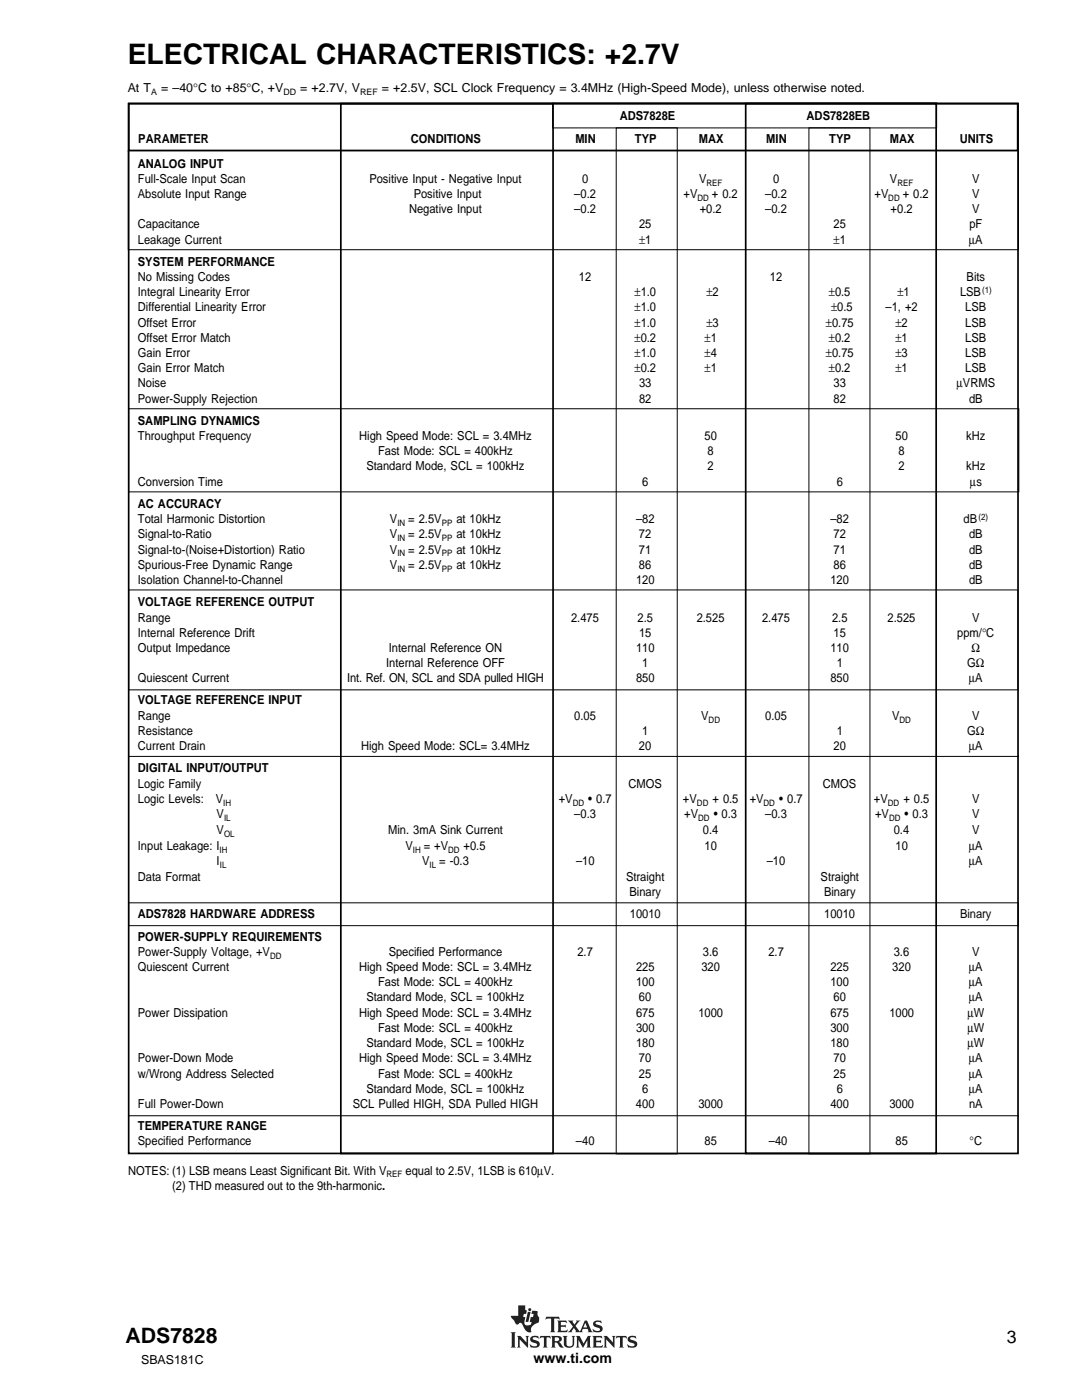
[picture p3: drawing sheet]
<svg xmlns="http://www.w3.org/2000/svg" width="216mm" height="279mm" viewBox="0 0 216 279" stroke-linecap="round" stroke-linejoin="round" font-family="sans-serif">
<defs><g id="words">
<text font-size="5.6" x="25.5" y="12.7">ELECTRICAL CHARACTERISTICS: +2.7V</text>
<text font-size="4.2" x="25.1" y="268">ADS7828</text>
<text font-size="3.5" x="200.9" y="268.1">3</text>
<text font-size="2.8" x="106.5" y="272">www.ti.com</text>
<g font-size="2.5">
<text x="25.5" y="18.3">At T</text>
<text x="32.2" y="18.3">= –40°C to +85°C, +V</text>
<text x="59.9" y="18.3">= +2.7V, V</text>
<text x="76.2" y="18.3">= +2.5V, SCL Clock Frequency = 3.4MHz (High-Speed Mode), unless otherwise noted.</text>
<text x="27.6" y="28.6">PARAMETER</text>
<text x="82" y="28.6">CONDITIONS</text>
<text x="114.8" y="28.6">MIN</text>
<text x="123.7" y="24">ADS7828E</text>
<text x="126.7" y="28.6">TYP</text>
<text x="139.4" y="28.6">MAX</text>
<text x="152.9" y="28.6">MIN</text>
<text x="161" y="24">ADS7828EB</text>
<text x="165.5" y="28.6">TYP</text>
<text x="177.5" y="28.6">MAX</text>
<text x="191.5" y="28.6">UNITS</text>
<text x="27.5" y="33.4">ANALOG INPUT</text>
<text x="27.5" y="36.4">Full-Scale Input Scan</text>
<text x="27.5" y="39.5">Absolute Input Range</text>
<text x="73.7" y="36.4">Positive Input - Negative Input</text>
<text x="82.5" y="39.5">Positive Input</text>
<text x="114.6" y="39.5">–0.2</text>
<text x="116.2" y="36.4">0</text>
<text x="136.4" y="39.5">+V</text>
<text x="139.5" y="36.4">V</text>
<text x="142" y="39.5">+ 0.2</text>
<text x="152.7" y="39.5">–0.2</text>
<text x="154.3" y="36.4">0</text>
<text x="174.5" y="39.5">+V</text>
<text x="177.6" y="36.4">V</text>
<text x="180.1" y="39.5">+ 0.2</text>
<text x="194" y="39.5">V</text>
<text x="194" y="36.4">V</text>
<text x="27.5" y="45.6">Capacitance</text>
<text x="81.6" y="42.5">Negative Input</text>
<text x="114.6" y="42.5">–0.2</text>
<text x="127.5" y="45.6">25</text>
<text x="139.6" y="42.5">+0.2</text>
<text x="152.7" y="42.5">–0.2</text>
<text x="166.3" y="45.6">25</text>
<text x="177.7" y="42.5">+0.2</text>
<text x="193.4" y="45.6">pF</text>
<text x="194" y="42.5">V</text>
<text x="27.5" y="48.6">Leakage Current</text>
<text x="27.5" y="53">SYSTEM PERFORMANCE</text>
<text x="127.5" y="48.6">±1</text>
<text x="166.3" y="48.6">±1</text>
<text x="193.3" y="48.6">µA</text>
<text x="27.5" y="56.1">No Missing Codes</text>
<text x="27.5" y="59.1">Integral Linearity Error</text>
<text x="115.5" y="56.1">12</text>
<text x="126.6" y="59.1">±1.0</text>
<text x="141" y="59.1">±2</text>
<text x="153.6" y="56.1">12</text>
<text x="165.4" y="59.1">±0.5</text>
<text x="179.1" y="59.1">±1</text>
<text x="191.6" y="59.1">LSB</text>
<text x="192.9" y="56.1">Bits</text>
<text x="27.5" y="62.1">Differential Linearity Error</text>
<text x="27.5" y="65.2">Offset Error</text>
<text x="126.6" y="62.1">±1.0</text>
<text x="126.6" y="65.2">±1.0</text>
<text x="141" y="65.2">±3</text>
<text x="164.8" y="65.2">±0.75</text>
<text x="165.8" y="62.1">±0.5</text>
<text x="176.7" y="62.1">–1, +2</text>
<text x="178.7" y="65.2">±2</text>
<text x="192.6" y="62.1">LSB</text>
<text x="192.6" y="65.2">LSB</text>
<text x="27.5" y="68.2">Offset Error Match</text>
<text x="27.5" y="71.2">Gain Error</text>
<text x="126.6" y="68.2">±0.2</text>
<text x="126.6" y="71.2">±1.0</text>
<text x="140.6" y="68.2">±1</text>
<text x="140.6" y="71.2">±4</text>
<text x="164.8" y="71.2">±0.75</text>
<text x="165.4" y="68.2">±0.2</text>
<text x="178.7" y="68.2">±1</text>
<text x="178.7" y="71.2">±3</text>
<text x="192.6" y="68.2">LSB</text>
<text x="192.6" y="71.2">LSB</text>
<text x="27.5" y="74.3">Gain Error Match</text>
<text x="27.5" y="77.3">Noise</text>
<text x="126.6" y="74.3">±0.2</text>
<text x="127.5" y="77.3">33</text>
<text x="140.6" y="74.3">±1</text>
<text x="165.4" y="74.3">±0.2</text>
<text x="166.3" y="77.3">33</text>
<text x="178.7" y="74.3">±1</text>
<text x="190.9" y="77.3">µVRMS</text>
<text x="192.6" y="74.3">LSB</text>
<text x="27.5" y="80.3">Power-Supply Rejection</text>
<text x="127.5" y="80.3">82</text>
<text x="166.3" y="80.3">82</text>
<text x="193.4" y="80.3">dB</text>
<text x="27.5" y="84.8">SAMPLING DYNAMICS</text>
<text x="27.5" y="87.8">Throughput Frequency</text>
<text x="71.7" y="87.8">High Speed Mode: SCL = 3.4MHz</text>
<text x="140.6" y="87.8">50</text>
<text x="178.7" y="87.8">50</text>
<text x="192.8" y="87.8">kHz</text>
<text x="73.1" y="93.9">Standard Mode, SCL = 100kHz</text>
<text x="75.4" y="90.8">Fast Mode: SCL = 400kHz</text>
<text x="141.2" y="90.8">8</text>
<text x="141.2" y="93.9">2</text>
<text x="179.3" y="90.8">8</text>
<text x="179.3" y="93.9">2</text>
<text x="192.8" y="93.9">kHz</text>
<text x="27.5" y="96.9">Conversion Time</text>
<text x="27.5" y="101.4">AC ACCURACY</text>
<text x="128.1" y="96.9">6</text>
<text x="167" y="96.9">6</text>
<text x="193.5" y="96.9">µs</text>
<text x="27.5" y="107.4">Signal-to-Ratio</text>
<text x="27.5" y="104.4">Total Harmonic Distortion</text>
<text x="77.8" y="104.4">V</text>
<text x="77.8" y="107.4">V</text>
<text x="81.4" y="104.4">= 2.5V</text>
<text x="81.4" y="107.4">= 2.5V</text>
<text x="91.1" y="104.4">at 10kHz</text>
<text x="91.1" y="107.4">at 10kHz</text>
<text x="126.9" y="104.4">–82</text>
<text x="127.5" y="107.4">72</text>
<text x="165.7" y="104.4">–82</text>
<text x="166.3" y="107.4">72</text>
<text x="192.3" y="104.4">dB</text>
<text x="193.4" y="107.4">dB</text>
<text x="27.5" y="110.5">Signal-to-(Noise+Distortion) Ratio</text>
<text x="27.5" y="113.5">Spurious-Free Dynamic Range</text>
<text x="77.8" y="110.5">V</text>
<text x="77.8" y="113.5">V</text>
<text x="81.4" y="110.5">= 2.5V</text>
<text x="81.4" y="113.5">= 2.5V</text>
<text x="91.1" y="110.5">at 10kHz</text>
<text x="91.1" y="113.5">at 10kHz</text>
<text x="127.5" y="110.5">71</text>
<text x="127.5" y="113.5">86</text>
<text x="166.3" y="110.5">71</text>
<text x="166.3" y="113.5">86</text>
<text x="193.4" y="110.5">dB</text>
<text x="193.4" y="113.5">dB</text>
<text x="27.5" y="116.5">Isolation Channel-to-Channel</text>
<text x="126.9" y="116.5">120</text>
<text x="165.7" y="116.5">120</text>
<text x="193.4" y="116.5">dB</text>
<text x="27.5" y="121">VOLTAGE REFERENCE OUTPUT</text>
<text x="27.5" y="124">Range</text>
<text x="114" y="124">2.475</text>
<text x="127.2" y="124">2.5</text>
<text x="139" y="124">2.525</text>
<text x="152.1" y="124">2.475</text>
<text x="166" y="124">2.5</text>
<text x="177.1" y="124">2.525</text>
<text x="194" y="124">V</text>
<text x="27.5" y="127">Internal Reference Drift</text>
<text x="27.5" y="130.1">Output Impedance</text>
<text x="77.6" y="130.1">Internal Reference ON</text>
<text x="126.9" y="130.1">110</text>
<text x="127.5" y="127">15</text>
<text x="165.7" y="130.1">110</text>
<text x="166.3" y="127">15</text>
<text x="191" y="127">ppm/°C</text>
<text x="193.8" y="130.1">Ω</text>
<text x="27.5" y="136.1">Quiescent Current</text>
<text x="69.3" y="136.1">Int. Ref. ON, SCL and SDA pulled HIGH</text>
<text x="77" y="133.1">Internal Reference OFF</text>
<text x="126.9" y="136.1">850</text>
<text x="128.1" y="133.1">1</text>
<text x="165.7" y="136.1">850</text>
<text x="167" y="133.1">1</text>
<text x="193" y="133.1">GΩ</text>
<text x="193.3" y="136.1">µA</text>
<text x="27.5" y="140.6">VOLTAGE REFERENCE INPUT</text>
<text x="27.5" y="143.6">Range</text>
<text x="114.6" y="143.6">0.05</text>
<text x="139.9" y="143.6">V</text>
<text x="152.7" y="143.6">0.05</text>
<text x="178" y="143.6">V</text>
<text x="194" y="143.6">V</text>
<text x="27.5" y="146.7">Resistance</text>
<text x="27.5" y="149.7">Current Drain</text>
<text x="72.1" y="149.7">High Speed Mode: SCL= 3.4MHz</text>
<text x="127.5" y="149.7">20</text>
<text x="128.1" y="146.7">1</text>
<text x="166.3" y="149.7">20</text>
<text x="167" y="146.7">1</text>
<text x="193" y="146.7">GΩ</text>
<text x="193.3" y="149.7">µA</text>
<text x="27.5" y="154.1">DIGITAL INPUT/OUTPUT</text>
<text x="27.5" y="157.2">Logic Family</text>
<text x="27.5" y="160.2">Logic Levels:</text>
<text x="43.1" y="160.2">V</text>
<text x="111.5" y="160.2">+V</text>
<text x="117.4" y="160.2">• 0.7</text>
<text x="125.4" y="157.2">CMOS</text>
<text x="136.3" y="160.2">+V</text>
<text x="142.2" y="160.2">+ 0.5</text>
<text x="149.6" y="160.2">+V</text>
<text x="155.5" y="160.2">• 0.7</text>
<text x="164.2" y="157.2">CMOS</text>
<text x="174.4" y="160.2">+V</text>
<text x="180.3" y="160.2">+ 0.5</text>
<text x="194" y="160.2">V</text>
<text x="43.2" y="166.4">V</text>
<text x="43.2" y="163.2">V</text>
<text x="77.5" y="166.4">Min. 3mA Sink Current</text>
<text x="114.6" y="163.2">–0.3</text>
<text x="136.5" y="163.2">+V</text>
<text x="140.2" y="166.4">0.4</text>
<text x="142.4" y="163.2">• 0.3</text>
<text x="152.7" y="163.2">–0.3</text>
<text x="174.6" y="163.2">+V</text>
<text x="178.3" y="166.4">0.4</text>
<text x="180.5" y="163.2">• 0.3</text>
<text x="194" y="166.4">V</text>
<text x="194" y="163.2">V</text>
<text x="27.5" y="169.5">Input Leakage: I</text>
<text x="43.2" y="172.7">I</text>
<text x="80.9" y="169.5">V</text>
<text x="84.2" y="172.7">V</text>
<text x="84.5" y="169.5">= +V</text>
<text x="87.6" y="172.7">= -0.3</text>
<text x="92.5" y="169.5">+0.5</text>
<text x="114.9" y="172.7">–10</text>
<text x="140.6" y="169.5">10</text>
<text x="153" y="172.7">–10</text>
<text x="178.7" y="169.5">10</text>
<text x="193.3" y="169.5">µA</text>
<text x="193.3" y="172.7">µA</text>
<text x="27.5" y="175.8">Data Format</text>
<text x="124.9" y="175.8">Straight</text>
<text x="125.6" y="178.9">Binary</text>
<text x="163.7" y="175.8">Straight</text>
<text x="164.4" y="178.9">Binary</text>
<text x="27.5" y="183.3">ADS7828 HARDWARE ADDRESS</text>
<text x="125.7" y="183.3">10010</text>
<text x="164.5" y="183.3">10010</text>
<text x="191.6" y="183.3">Binary</text>
<text x="27.5" y="187.7">POWER-SUPPLY REQUIREMENTS</text>
<text x="27.5" y="190.8">Power-Supply Voltage, +V</text>
<text x="77.6" y="190.8">Specified Performance</text>
<text x="115.2" y="190.8">2.7</text>
<text x="140.2" y="190.8">3.6</text>
<text x="153.3" y="190.8">2.7</text>
<text x="178.3" y="190.8">3.6</text>
<text x="194" y="190.8">V</text>
<text x="27.5" y="193.8">Quiescent Current</text>
<text x="71.7" y="193.8">High Speed Mode: SCL = 3.4MHz</text>
<text x="75.4" y="196.9">Fast Mode: SCL = 400kHz</text>
<text x="126.9" y="193.8">225</text>
<text x="126.9" y="196.9">100</text>
<text x="139.9" y="193.8">320</text>
<text x="165.7" y="193.8">225</text>
<text x="165.7" y="196.9">100</text>
<text x="178.1" y="193.8">320</text>
<text x="193.3" y="193.8">µA</text>
<text x="193.3" y="196.9">µA</text>
<text x="27.5" y="202.9">Power Dissipation</text>
<text x="71.7" y="202.9">High Speed Mode: SCL = 3.4MHz</text>
<text x="73.1" y="199.9">Standard Mode, SCL = 100kHz</text>
<text x="126.9" y="202.9">675</text>
<text x="127.5" y="199.9">60</text>
<text x="139.4" y="202.9">1000</text>
<text x="165.7" y="202.9">675</text>
<text x="166.3" y="199.9">60</text>
<text x="177.5" y="202.9">1000</text>
<text x="193" y="202.9">µW</text>
<text x="193.3" y="199.9">µA</text>
<text x="73.1" y="209">Standard Mode, SCL = 100kHz</text>
<text x="75.4" y="206">Fast Mode: SCL = 400kHz</text>
<text x="126.9" y="209">180</text>
<text x="126.9" y="206">300</text>
<text x="165.7" y="209">180</text>
<text x="165.7" y="206">300</text>
<text x="193" y="206">µW</text>
<text x="193" y="209">µW</text>
<text x="27.5" y="215.1">w/Wrong Address Selected</text>
<text x="27.5" y="212">Power-Down Mode</text>
<text x="71.7" y="212">High Speed Mode: SCL = 3.4MHz</text>
<text x="75.4" y="215.1">Fast Mode: SCL = 400kHz</text>
<text x="127.5" y="215.1">25</text>
<text x="127.5" y="212">70</text>
<text x="166.3" y="215.1">25</text>
<text x="166.3" y="212">70</text>
<text x="193.3" y="215.1">µA</text>
<text x="193.3" y="212">µA</text>
<text x="27.5" y="221.1">Full Power-Down</text>
<text x="70.4" y="221.1">SCL Pulled HIGH, SDA Pulled HIGH</text>
<text x="73.1" y="218.1">Standard Mode, SCL = 100kHz</text>
<text x="126.9" y="221.1">400</text>
<text x="128.1" y="218.1">6</text>
<text x="139.4" y="221.1">3000</text>
<text x="165.7" y="221.1">400</text>
<text x="167" y="218.1">6</text>
<text x="177.5" y="221.1">3000</text>
<text x="193.3" y="218.1">µA</text>
<text x="193.4" y="221.1">nA</text>
<text x="27.5" y="225.6">TEMPERATURE RANGE</text>
<text x="27.5" y="228.6">Specified Performance</text>
<text x="114.9" y="228.6">–40</text>
<text x="140.6" y="228.6">85</text>
<text x="153.4" y="228.6">–40</text>
<text x="178.7" y="228.6">85</text>
<text x="193.5" y="228.6">°C</text>
<text x="25.6" y="234.4">NOTES: (1) LSB means Least Significant Bit. With V</text>
<text x="34.4" y="237.6">(2) THD measured out to the 9th-harmonic.</text>
<text x="80.9" y="234.4">equal to 2.5V, 1LSB is 610µV.</text>
<text x="28.2" y="272.2">SBAS181C</text>
</g>
<g font-size="1.8">
<text x="30.1" y="18.9">A</text>
<text x="56.6" y="18.9">DD</text>
<text x="71.9" y="18.9">REF</text>
<text x="139.1" y="40.1">DD</text>
<text x="141" y="37">REF</text>
<text x="177.2" y="40.1">DD</text>
<text x="179.1" y="37">REF</text>
<text x="196" y="58.4">(1)</text>
<text x="79.3" y="105">IN</text>
<text x="88.1" y="105">PP</text>
<text x="195.2" y="103.7">(2)</text>
<text x="79.3" y="108">IN</text>
<text x="79.3" y="111">IN</text>
<text x="88.1" y="108">PP</text>
<text x="88.1" y="111">PP</text>
<text x="79.3" y="114.1">IN</text>
<text x="88.1" y="114.1">PP</text>
<text x="141.4" y="144.2">DD</text>
<text x="179.5" y="144.2">DD</text>
<text x="44.5" y="160.8">IH</text>
<text x="114.3" y="160.8">DD</text>
<text x="139.1" y="160.8">DD</text>
<text x="152.4" y="160.8">DD</text>
<text x="177.2" y="160.8">DD</text>
<text x="44.7" y="163.8">IL</text>
<text x="44.7" y="167">OL</text>
<text x="139.3" y="163.8">DD</text>
<text x="177.4" y="163.8">DD</text>
<text x="43.8" y="170.1">IH</text>
<text x="43.9" y="173.3">IL</text>
<text x="82.4" y="170.1">IH</text>
<text x="85.7" y="173.3">IL</text>
<text x="89.4" y="170.1">DD</text>
<text x="53.9" y="191.3">DD</text>
<text x="77.1" y="234.9">REF</text>
</g>
</g></defs>
<g fill="#231f20">
<path d="M103.4 260.5h1.4v.9l.3 .1-.1 .7h-.5l-.1 .6h.4l-.2 1a.56 .56 0 0 0 .5 .7l.8-.1 .2-.6h-.4l.2-1h.4l.2-.6h-.5l.2-.6 1.1 .1-.1 .7 .4 .4v.7a.5 .5 0 0 1-.6 .6l-1 .8v.7a.2 .2 0 0 1 0 .2 .2 .2 0 0 1-.2 .1 2 2 0 0 1-1.6-1.6 .44 .44 0 0 0-.4-.3 .44 .44 0 0 0-.4 .3h-.3l-.2-.1-.9-1.3-.1-.3h1.5z" fill-rule="evenodd"/>
<path d="M105.3 261.8h.6l-.5 2h-.5z" fill-rule="evenodd"/>
<path d="M118.5 263.8l.4-.2 1-.1 .2 .6-.6-.3-.6 .1a.34 .34 0 0 0 0 .4 .34 .34 0 0 0 .4 .1 .77 .77 0 0 1 .9 .4 .77 .77 0 0 1-.2 .9l-.5 .2h-1l-.3-.7 .6 .4h.5a.36 .36 0 0 0 .4-.4 .36 .36 0 0 0-.5-.2 .75 .75 0 0 1-.7-.4 .75 .75 0 0 1 0-.8z" fill-rule="evenodd"/>
<path d="M111.2 263.5h1.8l.1 .6-.4-.3-.8 .1v.6h.8l.2-.2v.7l-.3-.2h-.7v.7l1 .1 .3-.3-.1 .6h-1.9l.2-.4v-1.6z" fill-rule="evenodd"/>
<path d="M109 262.8h2.5l.2 .6-.5-.3-.6 .1v2.4l.2 .3h-1l.2-.3v-2.4l-.7-.1-.4 .3z" fill-rule="evenodd"/>
<path d="M113.3 263.5h1.1l-.1 .3 .3 .5 .5-.6-.2-.2h.9l-1 1.1 .9 1.1 1-2.2h.4l.9 2.1 .3 .3h-1l.1-.2-.1-.5h-1l-.2 .5 .2 .2h-1.5l.1-.3-.4-.6-.4 .7 .1 .2h-.9l1-1.2z" fill-rule="evenodd"/>
<circle cx="105.7" cy="261.4" r=".31"/>
</g>
<path d="M116.8 264l.4 .9h-.8z" fill="#fff"/>
<g fill="#231f20">
<path d="M101.9 265.9h1l-.2 .2v2.6l.2 .2h-1l.2-.2v-2.6z" fill-rule="evenodd"/>
<path d="M103.2 266.6h.6l1.3 1.3-.1-1-.2-.3h.8l-.2 .3v2.1l-1.7-1.7v1.4l.2 .2h-.7l.2-.2v-1.8z" fill-rule="evenodd"/>
<path d="M112.3 266.6h.9l-.2 .3v1.4l.2 .3 .3 .1 .5-.1 .3-.3v-1.4l-.2-.3h.7l-.2 .3v1.3a1.05 1.05 0 0 1-1.1 .8 1.05 1.05 0 0 1-1-.8v-1.3z" fill-rule="evenodd"/>
<path d="M107.8 266.6h2l.1 .6-.4-.3-.4 .1v1.7l.2 .2h-1l.2-.3v-1.6l-.5-.1-.3 .3z" fill-rule="evenodd"/>
<path d="M106 266.8l.4-.2h1l.1 .5-.8-.2a.28 .28 0 0 0-.4 .1 .28 .28 0 0 0 .3 .4 .94 .94 0 0 1 1.1 1.1l-.6 .4-1.2 .1-.2-.7 .8 .4 .6-.1a.65 .65 0 0 0-.8-.7 .63 .63 0 0 1-.5-.4 .63 .63 0 0 1 .2-.7z" fill-rule="evenodd"/>
<path d="M114.9 266.6h.8l.7 1.5 .9-1.5h.6l-.2 .3v1.8l.3 .2h-1l.2-.2v-1.2l-.9 1.5-.9-1.6v1.2l.2 .3h-.7l.2-.3v-1.6z" fill-rule="evenodd"/>
<path d="M120.4 266.6h.7l1.2 1.3v-1l-.2-.3h.7l-.2 .3v2.1l-1.6-1.7v1.4l.2 .2h-.8l.2-.2v-1.8z" fill-rule="evenodd"/>
<path d="M118.2 266.6h1.8l.2 .6-.5-.3-.7 .1v.6h.7l.2-.2v.6l-.2-.1h-.7v.7l.9 .1 .4-.3-.1 .5h-2l.2-.2v-1.8z" fill-rule="evenodd"/>
<path d="M123 266.6h2l.1 .6-.3-.3-.5 .1v1.7l.2 .2h-1l.2-.2v-1.7l-.4-.1-.5 .3z" fill-rule="evenodd"/>
<path d="M125.4 266.8a1.44 1.44 0 0 1 1.3-.1l.1-.1 .2 .5-.4-.2a.51 .51 0 0 0-.8 .3l.1 .1a1.26 1.26 0 0 1 1.3 .9l-.3 .6-.6 .2h-.9l-.3-.7 .8 .4 .7-.1a.38 .38 0 0 0-.1-.5 .38 .38 0 0 0-.4-.1 .72 .72 0 0 1-.8-.3 .72 .72 0 0 1 .1-.9z" fill-rule="evenodd"/>
<path d="M110 266.6h1.3a.62 .62 0 0 1 .8 .5 .62 .62 0 0 1-.6 .7l1 1-.2 .2a1.03 1.03 0 0 1-1.1-.9l-.5-.2v.8l.2 .2h-.9l.2-.3v-1.6z" fill-rule="evenodd"/>
</g>
<path d="M110.7 266.9h.4a.39 .39 0 0 1 .5 .3 .39 .39 0 0 1-.4 .4h-.5z" fill-rule="evenodd" fill="#fff"/>
<path d="M25.6 30.1h177.6v19.7h-177.6zM110.3 20.6h76.6v4.9h-76.6zM123 25.5h12.1v204.8h-12.1zM161.4 25.5h12.2v204.8h-12.2zM25.7 81.6h177.6v16.6h-177.6zM25.7 117.7h177.4v20h-177.4zM25.5 151h177.8M25.7 180.2h177.5v4.5h-177.5zM25.5 222.7h177.8" fill="none" stroke="#000" stroke-width=".2"/>
<path d="M25.7 20.7h177.4v209.5h-177.4zM25.7 20.7h177.4v9.3h-177.4zM68 20.7h42.4v209.5h-42.4zM148.8 20.7h38v209.5h-38z" fill="none" stroke="#000" stroke-width=".34"/>
<use href="#words"/>
</svg>
